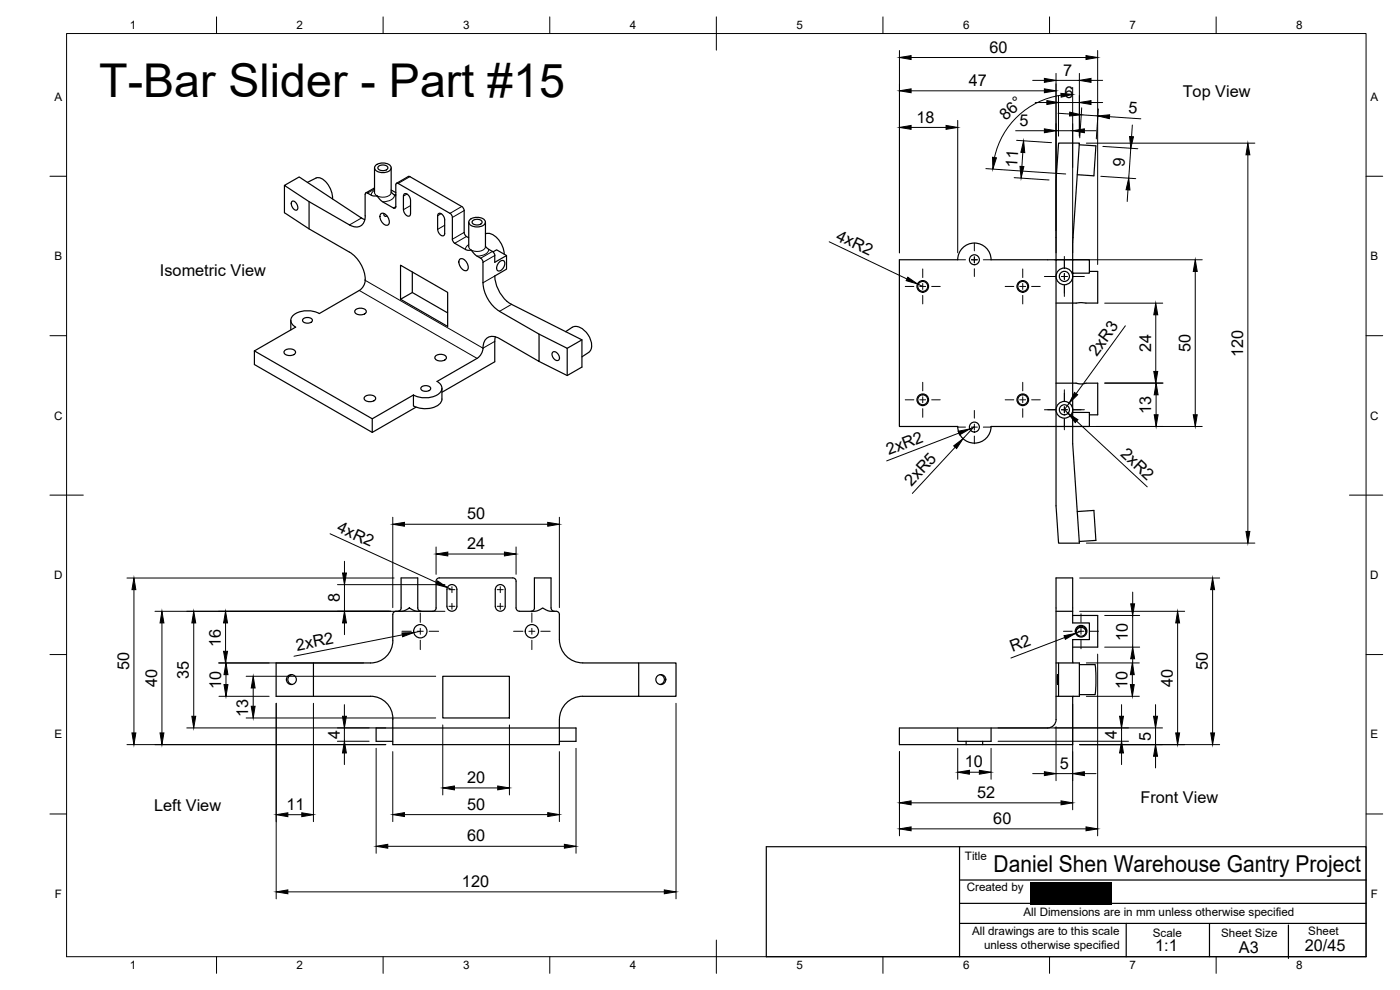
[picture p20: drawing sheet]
<svg xmlns="http://www.w3.org/2000/svg" width="420mm" height="297mm" viewBox="0 0 420 297" stroke-linecap="round" stroke-linejoin="round" font-family="sans-serif">
<defs><g id="words">
<text font-size="14" x="29.8" y="29.1">T-Bar Slider - Part #15</text>
<text font-size="7" x="298.2" y="261.7">Daniel Shen Warehouse Gantry Project</text>
<g font-size="4.9">
<text x="297" y="15.8">60</text>
<text x="319.1" y="22.7">7</text>
<text x="290.8" y="25.9">47</text>
<text x="319.5" y="29.3">6</text>
<text x="354.9" y="29.2">Top View</text>
<text x="338.6" y="33.9" transform="rotate(4 338.6 33.9)">5</text>
<text x="275.1" y="36.8">18</text>
<text x="301.9" y="36.2" transform="rotate(-43 301.9 36.2)">86°</text>
<text x="306" y="37.8">5</text>
<text x="305.3" y="50.3" transform="rotate(-86 305.3 50.3)">11</text>
<text x="337.5" y="50.2" transform="rotate(-86 337.5 50.2)">9</text>
<text x="250.7" y="71.9" transform="rotate(25 250.7 71.9)">4xR2</text>
<text x="48" y="82.8">Isometric View</text>
<text x="329.1" y="107.1" transform="rotate(-54 329.1 107.1)">2xR3</text>
<text x="345.5" y="105.6" transform="rotate(-90 345.5 105.6)">24</text>
<text x="357.3" y="105.6" transform="rotate(-90 357.3 105.6)">50</text>
<text x="373" y="107.2" transform="rotate(-90 373 107.2)">120</text>
<text x="345.5" y="124.3" transform="rotate(-90 345.5 124.3)">13</text>
<text x="266.8" y="136.5" transform="rotate(-21 266.8 136.5)">2xR2</text>
<text x="336.1" y="136.5" transform="rotate(43 336.1 136.5)">2xR2</text>
<text x="273.6" y="146.1" transform="rotate(-47 273.6 146.1)">2xR5</text>
<text x="140.2" y="155.8">50</text>
<text x="100.9" y="159.4" transform="rotate(25 100.9 159.4)">4xR2</text>
<text x="140.2" y="164.8">24</text>
<text x="101.9" y="180.8" transform="rotate(-90 101.9 180.8)">8</text>
<text x="66.2" y="194" transform="rotate(-90 66.2 194)">16</text>
<text x="89.2" y="195.3" transform="rotate(-11 89.2 195.3)">2xR2</text>
<text x="303.8" y="195.8" transform="rotate(-21 303.8 195.8)">R2</text>
<text x="338.5" y="192.3" transform="rotate(-90 338.5 192.3)">10</text>
<text x="38.7" y="201.1" transform="rotate(-90 38.7 201.1)">50</text>
<text x="56.7" y="203.6" transform="rotate(-90 56.7 203.6)">35</text>
<text x="362.5" y="201.1" transform="rotate(-90 362.5 201.1)">50</text>
<text x="47.1" y="206" transform="rotate(-90 47.1 206)">40</text>
<text x="66.4" y="206.8" transform="rotate(-90 66.4 206.8)">10</text>
<text x="338.4" y="206.8" transform="rotate(-90 338.4 206.8)">10</text>
<text x="352" y="206" transform="rotate(-90 352 206)">40</text>
<text x="74.5" y="215.1" transform="rotate(-90 74.5 215.1)">13</text>
<text x="102" y="221.7" transform="rotate(-90 102 221.7)">4</text>
<text x="335.2" y="221.7" transform="rotate(-90 335.2 221.7)">4</text>
<text x="345.3" y="222.3" transform="rotate(-90 345.3 222.3)">5</text>
<text x="289.6" y="230.2">10</text>
<text x="318.1" y="230.7">5</text>
<text x="140.2" y="235">20</text>
<text x="293.2" y="239.4">52</text>
<text x="46.2" y="243.3">Left View</text>
<text x="85.9" y="243">11</text>
<text x="140.2" y="243">50</text>
<text x="342.2" y="240.9">Front View</text>
<text x="298.1" y="247.2">60</text>
<text x="140.2" y="252.5">60</text>
<text x="138.6" y="266.1">120</text>
<text x="346.7" y="285.3">1:1</text>
<text x="371.8" y="286">A3</text>
<text x="391.6" y="285.2">20/45</text>
</g>
<g font-size="3.5">
<text x="39" y="8.8">1</text>
<text x="89" y="8.8">2</text>
<text x="139" y="8.8">3</text>
<text x="189" y="8.8">4</text>
<text x="239" y="8.8">5</text>
<text x="289" y="8.8">6</text>
<text x="339" y="8.8">7</text>
<text x="389" y="8.8">8</text>
<text x="16.3" y="30.2">A</text>
<text x="411.3" y="30.2">A</text>
<text x="16.3" y="78">B</text>
<text x="411.3" y="78">B</text>
<text x="16.2" y="125.9">C</text>
<text x="411.2" y="125.9">C</text>
<text x="16.2" y="173.7">D</text>
<text x="411.2" y="173.7">D</text>
<text x="16.3" y="221.6">E</text>
<text x="411.3" y="221.6">E</text>
<text x="289.6" y="258">Title</text>
<text x="16.4" y="269.4">F</text>
<text x="290.1" y="267.3">Created by</text>
<text x="411.4" y="269.4">F</text>
<text x="307.2" y="274.9">All Dimensions are in mm unless otherwise specified</text>
<text x="291.7" y="280.6">All drawings are to this scale</text>
<text x="346" y="281.2">Scale</text>
<text x="366.5" y="281">Sheet Size</text>
<text x="392.6" y="280.7">Sheet</text>
<text x="295.3" y="284.8">unless otherwise specified</text>
<text x="39" y="290.8">1</text>
<text x="89" y="290.8">2</text>
<text x="139" y="290.8">3</text>
<text x="189" y="290.8">4</text>
<text x="239" y="290.8">5</text>
<text x="289" y="290.8">6</text>
<text x="339" y="290.8">7</text>
<text x="389" y="290.8">8</text>
</g>
</g></defs>
<g fill="none" stroke="#000" stroke-width=".36">
<path d="M85.4 55.6v8.2l7.4 4.9 12.1 6.9a9.6 9.6 0 0 1 4.5 9.7l-.7 1.1-.9 .8-12 6.9a7.2 7.2 0 0 0-8.2 .9 2.1 2.1 0 0 0 1.1 3.2l-12.4 7.1M92.3 54.7l2.5-1.3a3.5 3.5 0 0 1 3.8 2.2l.9 2 .3 2.1M109.6 58.3v6.4a2.9 2.9 0 0 1-1.4 3.1 2.9 2.9 0 0 1-3.3-.3l-12.1-7-7.4-4.9 4.4-2.5 19.7 12.8M112.4 50.4v7.3M112.4 56.4l-2.6 1.5M112.7 49.6a3.4 3.4 0 0 1 4.6 .4 1.57 1.57 0 0 1-1.8 1.8h-1.2a1.43 1.43 0 0 1-1.5-.6 1.43 1.43 0 0 1-.1-1.6zM113.5 50a1.99 1.99 0 0 1 2.9 .2 1.7 1.7 0 0 1-2.9 .5zM117.4 57.6l1.4 1.1M117.4 57l1.4 .8M117.4 50.4v7.3M118.8 58.4l-.4 .2M119.5 55l15.6 9 .5 .5 .2 .7"/>
<path d="M119.5 55h-.5l-.2 .4v6.6l-.2 .5-.5-.1-3.5-2-1.5-1.7-1.2 .1-1.9-1-.4 .5M123 53l15.9 9.2 .4 1 .1 6.9 .3 .6 1 .7M123 53h-.5l-3.5 2M323.9 43.4l5 .4v.1l-.6 8.9-5-.4M87.6 60.5a1.67 1.67 0 0 1 1.7 2.2l-.1 .2a1.67 1.67 0 0 1-1.7-2.2zM92.8 60.5v8.2M114.3 64.2a1.78 1.78 0 0 1 2.4 1.5 1.08 1.08 0 0 1 .1 1.4 1.08 1.08 0 0 1-1.4 .3 2.61 2.61 0 0 1-1.1-3.2zM115.2 64.1l.2 .7 .4 .1 .3-.2M120.2 79.6l14.1 8.1v10.2l-14.1-8.1zM121.1 62.9a1.64 1.64 0 0 0 1.9 1.8l.2-.6v-4.1a1.64 1.64 0 0 0-1.9-1.8l-.2 .6v4.1M133.5 70l-.1 .4a.9 .9 0 0 1-.9 .4 .9 .9 0 0 1-.7-.8l-.5-1.2 .1-4.4a.9 .9 0 0 1 .9-.4 .9 .9 0 0 1 .7 .7l.5 1.2v4.1M135.8 65.2v6.6l.2 .7 .5 .5 3.8 2.1a1.51 1.51 0 0 1 1.9 1l1 .7a2.43 2.43 0 0 1 1.7 1.5l.1 6.5a11 11 0 0 0 4.9 8.6l11.9 6.9v8.1l-11.9-6.8a3 3 0 0 0-3.5-.3 3 3 0 0 0-1.4 3.1l-.6 1.8-1.2 1.3-12 6.9a2.16 2.16 0 0 1 1.4 2.1 2.16 2.16 0 0 1-1.4 2 7.8 7.8 0 0 1-7.1 0"/>
<path d="M138 77.8a1.78 1.78 0 0 1 2.3 1.5 1.08 1.08 0 0 1 .2 1.4 1.08 1.08 0 0 1-1.4 .3 2.61 2.61 0 0 1-1.1-3.2zM140.7 66.7v7.3M141 65.9a3.4 3.4 0 0 1 4.6 .4 1.57 1.57 0 0 1-1.8 1.8h-1.3a1.43 1.43 0 0 1-1.4-.6 1.43 1.43 0 0 1-.1-1.6zM141.8 66.3a1.99 1.99 0 0 1 2.9 .2 1.7 1.7 0 0 1-2.9 .5zM145.7 73.9l2.1 1.5M145.7 66.7v7.3M145.7 70.2a3.8 3.8 0 0 1 4.1 1.9l1.1 2.1 .4 2.1M147.8 75.4l.7 .9v2.4l3.5-2v4.1l-3.5 2M148 75.6l1-.6 3 1.7M149.9 78.6a.9 .9 0 0 1 1.5 0 2.27 2.27 0 0 1-1.9 2.7 1.51 1.51 0 0 1 0-2.3zM87.3 96.1v2.9M90.9 95.7a1.95 1.95 0 0 1 2.9 .3 1.67 1.67 0 0 1-2.9 .5z"/>
<path d="M106.6 93a2.28 2.28 0 0 1 3.3 .3 1.51 1.51 0 0 1-2 1.2 1.05 1.05 0 0 1-1.1-.3 1.05 1.05 0 0 1-.2-1.2zM123.7 81.6v6.2l10.6 6.1M123.7 87.8l-3.5 2M148.5 82.8a10.5 10.5 0 0 0 5 8.5l21.1 10.7v8.1l-4.4 2.6-8.4-4.3M169.8 99.5l1.9-1.3a4 4 0 0 1 4.8 2.3 4 4 0 0 1 .2 5.2M321.9 82h5v-4.1h-5v55.2l2 29.9h-6.2l-.8-11.2v-73.9h5v-5.1l2-29.9h-6.2l-.8 11.2v23.8h-19.5v-.9a5 5 0 0 0-5.4-4.1 5 5 0 0 0-4.6 5h-17.5v50.1h17.5l.1 .8a5 5 0 0 0 5.4 4.1 5 5 0 0 0 4.5-5l29.5 .1v-4.3h-5M326.9 81.4h2.5v9.5h-12.5M76.3 105.3l35.4 20.4 12.4-7.2M76.3 105.3v4.1l35.4 20.3M85.4 105.2a2.28 2.28 0 0 1 3.3 .3 1.51 1.51 0 0 1-2 1.2 1.05 1.05 0 0 1-1.1-.3 1.05 1.05 0 0 1-.2-1.2zM109.4 119.1a2.28 2.28 0 0 1 3.3 .3 1.51 1.51 0 0 1-2 1.1 1.05 1.05 0 0 1-1.1-.3 1.05 1.05 0 0 1-.2-1.1zM126.4 116.2a1.95 1.95 0 0 1 2.8 .2 1.67 1.67 0 0 1-2.8 .5z"/>
<path d="M130.7 106.9a2.28 2.28 0 0 1 3.3 .3 1.51 1.51 0 0 1-2 1.1 1.05 1.05 0 0 1-1.2-.3 1.05 1.05 0 0 1-.1-1.1zM132.6 116.5v3.2a3.8 3.8 0 0 1-3.8 2.8h-2.9l-1.8-.7v-3.3M148.7 101l-.2 7.5-15.9 9.2M161.8 100.3l8.4 4.2v8.2M165.9 105.7a1.65 1.65 0 0 1 1.6 .6 1.65 1.65 0 0 1 .2 1.7 1.65 1.65 0 0 1-1.7-.6 1.65 1.65 0 0 1-.1-1.7zM174.6 102l-4.4 2.5M176.7 105.8l-2.1 1.3M316.9 115h6.1l1.1 .2 1.8-.2h3.5v9.5h-2.5M111.7 125.7v4M124.9 122.2l-13.2 7.5M323.3 153.5l5-.4 .6 8.9v.1l-5 .4M154.9 174.4v8a1.01 1.01 0 0 0 1 1"/>
<path d="M154.9 174.4a1.01 1.01 0 0 0-1-1h-22a.97 .97 0 0 0-1 1v8M94.1 198.9v10M118.9 183.4l2.2-.1 1.8-.9 2 1h5M118.9 183.4a1.01 1.01 0 0 0-1 1v7.8a6.7 6.7 0 0 1-6.7 6.7h-28.3v10h28.3M120.4 182.4v-9h5v9a1.01 1.01 0 0 0 1 1M120.4 182.4a1.01 1.01 0 0 1-1 1M130.9 182.4a1.01 1.01 0 0 1-1 1M134.1 181.9a1.49 1.49 0 0 0 1.5 1.5 1.49 1.49 0 0 0 1.5-1.5M134.1 181.9v-5a1.49 1.49 0 0 1 1.5-1.5 1.49 1.49 0 0 1 1.5 1.5v5M148.6 181.9l.1-5a1.49 1.49 0 0 1 1.4-1.5 1.49 1.49 0 0 1 1.5 1.5v5M148.7 181.9a1.49 1.49 0 0 0 1.4 1.5 1.49 1.49 0 0 0 1.5-1.5M155.9 183.4h4.6l1.7-.6a1.08 1.08 0 0 1 1.7 .2l1 .4h2"/>
<path d="M159.4 183.4a.97 .97 0 0 0 1-1v-9h5v9a1.01 1.01 0 0 0 1 1M166.9 183.4a1.01 1.01 0 0 1 1 1M167.9 184.4v7.5M167.9 191.9a7 7 0 0 0 7 7h16.8v10h-16.8M191.7 198.9h11.2v10h-11.2M316.9 198.9h.8v10M316.9 183.4h5M317.7 198.9h6.2v10h-7M321.9 184.7h7.5v9.5h-7.5M322.1 198.9l-.2-7h5v-5h-5v-13.5h-5v41.8a2.64 2.64 0 0 1-2.5 3.2h-44.5v5h52l.2-14.5M322.9 189.6l.4-.8 .9-.6 1.2 .4 .5 1M323.9 199.4h4.7l.3 4.5-.3 4.5h-4.7"/>
<path d="M87.7 202.4a1.49 1.49 0 0 0-1.3 1.5 1.49 1.49 0 0 0 1.3 1.5M111.2 208.9a6.9 6.9 0 0 1 6.7 8.3v6.2h50v-7.5M132.9 202.9h20v12.5h-20zM174.9 208.9a7 7 0 0 0-7 7M198.1 202.4a1.49 1.49 0 0 1 1.3 1.5 1.49 1.49 0 0 1-1.3 1.5M287.4 218.4v4h10v-4M317.4 202.4v3zM117.9 222.4h-5v-4h60v4h-5M289.9 222.4v1M294.9 222.4v1M230 254h180v33h-180zM288 254v33"/>
<path d="M288 277.1h122M288 264h122M288 271h21.1M333.6 271h76.4M338 277.1v9.9M363 277.2v9.8M386.7 277.5v10.1"/>
<circle cx="292.4" cy="77.9" r="1.49"/>
<circle cx="276.9" cy="85.9" r="1.49"/>
<circle cx="276.9" cy="85.9" r="1.75"/>
<circle cx="306.9" cy="85.9" r="1.49"/>
<circle cx="306.9" cy="85.9" r="1.75"/>
<circle cx="319.4" cy="82.9" r="2.51"/>
<circle cx="319.4" cy="82.9" r="1.51"/>
<circle cx="276.9" cy="119.9" r="1.49"/>
<circle cx="276.9" cy="119.9" r="1.75"/>
<circle cx="306.9" cy="119.9" r="1.49"/>
<circle cx="306.9" cy="119.9" r="1.75"/>
<circle cx="292.4" cy="128.1" r="1.49"/>
<circle cx="319.4" cy="123" r="2.51"/>
<circle cx="319.4" cy="123" r="1.51"/>
<circle cx="126.1" cy="189.4" r="2"/>
<circle cx="159.6" cy="189.4" r="2"/>
<circle cx="324.5" cy="189.4" r="1.49"/>
<circle cx="324.5" cy="189.4" r="1.75"/>
<circle cx="87.5" cy="203.9" r="1.49"/>
<circle cx="198.3" cy="203.9" r="1.49"/>
</g>
<g fill="none" stroke="#000" stroke-width=".3">
<path d="M20 10.1h390v276.9h-390zM65 5.1v5M115 5.1v5M165 5.1v5M215 5.1v10M265 5.1v5M269.9 15.2v60.6M273.4 17.3h52.5M315 5.1v5M329.4 15.2v64.2M365 5.1v5M273.4 27.2h40"/>
<path d="M273.4 38.2h10.5M287.4 36.1v39.7M304.8 39.2h8.6M309.9 24.1h3.5M310.7 30.8h3.5M316.9 22v53.8M316.9 24.1h7M316.9 39.2h5M317.5 34l3.5 .2M317.7 28.7v12.2M317.7 30.8h6.2M318.4 28.6a24 24 0 0 0-19.9 18.7"/>
<path d="M321.9 26.2v49.6M323.9 22v18.9M324.5 34.4l5 .4M324.6 32.3l-.6 9.1M325.4 39.2h3.5M327.4 30.8h3.5M327.4 24.1h3.5M329.6 32.7l-.6 9M333 35l9.4 .7M339.8 37.5l-.2 3.5M15 52.9h5M112.4 56.7l-2.1 1.2"/>
<path d="M112.4 57.1l-.8 .8-.2 .6M117.4 57.7a2.64 2.64 0 0 1-3.5 1.4l-1.1-.6-.4-.8M118.4 58.5a3.1 3.1 0 0 1-3.5 2M122.2 58.2l-1.1 .6M123 53l-3.5 2M295.9 50.6l23.9 1.6M304.4 53.3l10.4 .7M305.1 42.1l10.5 .7M307 45.7l-.3 4.3M326 43h50.6M330.4 52.9l10.4 .7M331 43.9l10.5 .7"/>
<path d="M338.5 57l-.2 3.5M339.4 44.5l-.6 9M374.5 46.4v113.1M410 52.9h5M108.5 65.4l-3.6 2.1M118.8 62l-.7 .4M123.2 61.7l-2.1 1.2M132.4 64.1l-1.1 .6M133.5 67.6l-2.2 1.2M138.6 62l-3.6 2M139.3 63.2l-3.5 2M139.3 69.7l-3.5 2.1"/>
<path d="M140 71l-3.5 2M140.7 73.4l-.9 .8-.1 .6M145.7 74a2.64 2.64 0 0 1-3.5 1.3l-1.1-.5-.4-.8M146.7 74.8a3.1 3.1 0 0 1-3.6 2M147.8 75.4l-3.5 2.1M148.5 76.7l-3.6 2M248.9 72.5l23.3 11.2M287.4 77.9h2.4M291.5 77.9h1.8M292.4 72.9v2.4M292.4 77.1v1.8M295.1 77.9h2.3"/>
<path d="M316.5 77.9h44.3M319.4 76.9v3.4M107.8 87.2l35.4 20.3M109.6 84.1l35.3 20.4 3.6-2.1M148.5 82.8l-3.6 2M153.5 91.3l-3.6 2.1M271.7 85.9h2.6M275.4 85.2l1.5 .7M276 85.9h1.8M276.9 80.7v2.6M276.9 85.1v1.8M276.9 88.6v2.6"/>
<path d="M279.6 85.9h2.6M292.4 80.6v2.4M301.7 85.9h2.5M306 85.9h1.8M306.9 80.7v2.6M306.9 85.1v1.8M306.9 88.6v2.6M309.6 85.9h2.6M313.4 83h3.3M318.5 83h1.8M319.4 82v1.8M319.4 85.6v3.3"/>
<path d="M322.1 83h3.3M331.5 91h17.5M337.7 97.8l-14.7 20.3M346.9 94.5v16.9M358.7 81.5v42.9M15 100.7h5M271.7 120h2.6M276 120h1.8M276.9 114.7v2.6M276.9 119v1.8M279.6 120h2.6M301.7 120h2.5"/>
<path d="M306 120h1.8M306.9 114.7v2.6M306.9 119v1.8M309.6 120h2.6M319.4 117v3.3M331.5 114.9h17.6M347 118.5v5.9M410 100.7h5M276.9 122.6v2.6M286.7 134.2l-12.9 13.8M287.4 128.2h2.4M287.8 129.9l-21.7 8.4"/>
<path d="M291.5 128.2h1.8M292.4 123.2v2.3M292.4 127.3v1.7M292.4 130.8v2.3M292.4 128l-3.4 3.6M292.4 128.2l-1.4 .5M295.1 128.2h2.3M306.9 122.6v2.6M313.4 122.9h3.3M316.5 128h44.3M318.5 122.9h1.8M319.4 122.1v1.8"/>
<path d="M319.4 125.6v3.4M320.9 120.9l-1.5 2 1.1 1.1M322.1 122.9h3.3M323.1 126.4l21.2 19.7M15 148.6h10M117.9 155.2v27.1M121.4 157.3h43M167.9 155.2v27.1M405 148.6h10M38.1 173.4h80.2M40.2 176.9v43M99.1 160.2l32 14.6"/>
<path d="M101.3 175.4h32.2M103.4 168.4v3.5M103.4 175.4v8M130.9 164.1v8.2M134.3 176.3l1.3 .6M134.4 166.2h17M134.7 176.9h1.8M135.6 176v1.8M149.2 176.9h1.8M150.1 176v1.8M154.9 164.1v8.2M324 173.4h42"/>
<path d="M326 162.9h50.6M339.9 177.7v3.5M363.9 176.9v43M15 196.4h5M46.5 183.4h87M48.6 186.9v33M58.1 186.9v28M65.6 198.9h43.5M67.7 186.9v8.5M103.4 186.9v3.5M120.6 189.4h2.8M120.7 190.5l-32.5 6.4"/>
<path d="M125.2 189.4h1.8M126.1 183.9v2.8M126.1 188.5v1.8M126.1 192.1v2.8M126.1 189.4l-1.9 .4M128.8 189.4h2.8M134.7 181.9h1.8M135.6 181v1.8M149.2 181.9h1.8M150.1 181v1.8M154.1 189.4h2.9M158.7 189.4h1.8"/>
<path d="M159.6 183.9v2.8M159.6 188.5v1.8M159.6 192.1v2.8M162.3 189.4h2.8M319.2 189.4h2.6M319.5 191.3l-16.1 6.1M323.5 189.4h1.8M324 183.4h31.5M324.4 184.2v2.5M324.4 188.5v1.8M324.4 192.1v2.6M324.4 189.4l-1.6 .6"/>
<path d="M326 198.9h15.9M327.1 189.4h2.6M329.4 196.3v54.5M331.5 184.7h10.5M331.5 194.2h10.5M339.9 184.7v9.5M339.9 197.7v3.5M353.4 186.9v33M410 196.4h5M56 218.4h59.8M65.7 208.9h15.1M67.8 202.4v3"/>
<path d="M73.9 215.4h56.9M73.9 202.9h56.9M76 206.4v5.5M82.9 211v58.7M94.1 211v35.5M103.4 211.4v3.5M103.4 218.4v4M132.9 217.5v21M152.9 217.5v21M202.9 211v58.7M299.5 218.4h49.4M316.9 218v16.2"/>
<path d="M321.9 211.3v31.7M326 208.9h15.9M336.6 211.4v3.5M336.6 218.4v4M339.8 202.4v3M346.8 211.4v3.5M346.8 218.4v5M38.1 223.4h77.7M101.3 222.4h9.5M103.4 225.9v3.5M112.9 224.5v31.5M117.9 225.5v21"/>
<path d="M136.4 236.4h13M167.9 225.5v21M172.9 224.5v31.5M269.9 225.5v25.3M287.4 224.5v9.3M290.9 231.7h3M297.4 224.5v9.3M299.5 222.4h39.2M309.9 232.1h3.5M316.9 232.1h5M324 223.4h42M325.4 232.1h3.5"/>
<path d="M336.6 225.9v3.5M346.8 226.9v3.5M15 244.2h5M86.4 244.4h4.2M116.4 253.9h53M121.4 244.4h43M273.4 248.7h52.5M273.4 240.9h45M410 244.2h5M86.4 267.6h113M65 287v5M115 287v5"/>
<path d="M165 287v5M215 282.1v9.9M265 287v5M315 287v5M365 287v5"/>
</g>
<g fill="#000" stroke="#000" stroke-width=".3">
<path d="M269.9 17.3l3.5-.6v1.2zM325.9 16.7l3.5 .6-3.5 .6zM269.9 27.2l3.5-.5v1.1zM269.9 38.2l3.5-.6v1.2zM283.9 37.6l3.5 .6-3.5 .6zM313.4 23.5l3.5 .6-3.5 .6zM313.4 26.7l3.5 .5-3.5 .6zM313.4 38.7l3.5 .5-3.5 .6zM314.2 30.2l3.5 .6-3.5 .6zM318.4 28l3.5 .3-3.4 .9zM321 33.6l3.5 .8-3.5 .4zM321.9 39.2l3.5-.5v1.1z"/>
<path d="M323.9 30.8l3.5-.6v1.2zM323.9 24.1l3.5-.6v1.2zM329.5 34.8l3.5-.4-.1 1.2zM297.9 47.2l1.1 .2-1 3.3zM306.1 49.9l1.2 .1-.8 3.4zM307.2 42.3l.4 3.5-1.2-.1zM338.8 53.5l.3 3.5-1.2-.1zM339 41h1.2l-.8 3.5zM374.5 43l.6 3.4h-1.2zM272.4 83.2l3 2-3.5-1zM346.9 91l.6 3.5h-1.2zM358.7 77.9l.6 3.6h-1.2z"/>
<path d="M322.5 117.8l.9 .6-2.5 2.5zM346.3 111.4h1.2l-.6 3.5zM347 114.9l.6 3.6h-1.2zM286.2 133.8l2.8-2.2-1.9 3zM287.5 129.4l3.5-.7-3 1.8zM320.5 124l3 1.9-.8 .9zM346.4 124.4h1.2l-.6 3.6zM358.1 124.4h1.2l-.6 3.6zM117.9 157.3l3.5-.6v1.2zM164.4 156.7l3.5 .6-3.5 .6zM373.9 159.5h1.2l-.6 3.4zM40.2 173.4l.6 3.5h-1.2z"/>
<path d="M102.8 171.9h1.2l-.6 3.5zM131.3 174.3l3 2-3.5-.9zM130.9 166.2l3.5-.6v1.2zM151.4 165.6l3.5 .6-3.5 .6zM363.9 173.4l.6 3.5h-1.2zM48.6 183.4l.6 3.5h-1.2zM58.1 183.4l.6 3.5h-1.1zM67.7 183.4l.6 3.5h-1.2zM67.1 195.4h1.2l-.6 3.5zM103.4 183.4l.6 3.5h-1.2zM120.6 189.9l3.6-.1-3.4 1.3zM319.3 190.7l3.5-.7-3.1 1.8z"/>
<path d="M339.3 181.2h1.2l-.6 3.5zM339.9 194.2l.6 3.5h-1.2zM353.4 183.4l.6 3.5h-1.2zM39.6 219.9h1.2l-.6 3.5zM48 219.9h1.2l-.6 3.5zM57.6 214.9h1.1l-.6 3.5zM67.8 198.9l.6 3.5h-1.2zM67.2 205.4h1.2l-.6 3.5zM75.4 211.9h1.2l-.6 3.5zM76 202.9l.6 3.5h-1.2zM102.8 214.9h1.1l-.5 3.5zM336 214.9h1.2l-.6 3.5z"/>
<path d="M339.8 198.9l.6 3.5h-1.2zM339.2 205.4h1.2l-.6 3.5zM346.2 214.9h1.2l-.6 3.5zM352.8 219.9h1.2l-.6 3.5zM363.3 219.9h1.2l-.6 3.5zM103.4 222.4l.5 3.5h-1.1zM132.9 236.4l3.5-.6v1.2zM149.4 235.8l3.5 .6-3.5 .6zM287.4 231.7l3.5-.6v1.2zM293.9 231.1l3.5 .6-3.5 .6zM313.4 231.5l3.5 .6-3.5 .6zM321.9 232.1l3.5-.6v1.2z"/>
<path d="M336.6 222.4l.6 3.5h-1.2zM346.8 223.4l.6 3.5h-1.2zM82.9 244.4l3.5-.5v1.1zM90.6 243.9l3.5 .5-3.5 .6zM112.9 253.9l3.5-.6v1.2zM117.9 244.4l3.5-.6v1.2zM164.4 243.8l3.5 .6-3.5 .6zM169.4 253.3l3.5 .6-3.5 .6zM269.9 248.7l3.5-.6v1.2zM269.9 240.9l3.5-.6v1.2zM318.4 240.3l3.5 .6-3.5 .6zM325.9 248.1l3.5 .6-3.5 .6z"/>
<path d="M82.9 267.6l3.5-.6v1.2zM199.4 267l3.5 .6-3.5 .6z"/>
</g>
<path d="M309.1 264.6h24.5v6.7h-24.5z" fill-rule="evenodd" fill="#000"/>
<use href="#words"/>
</svg>
